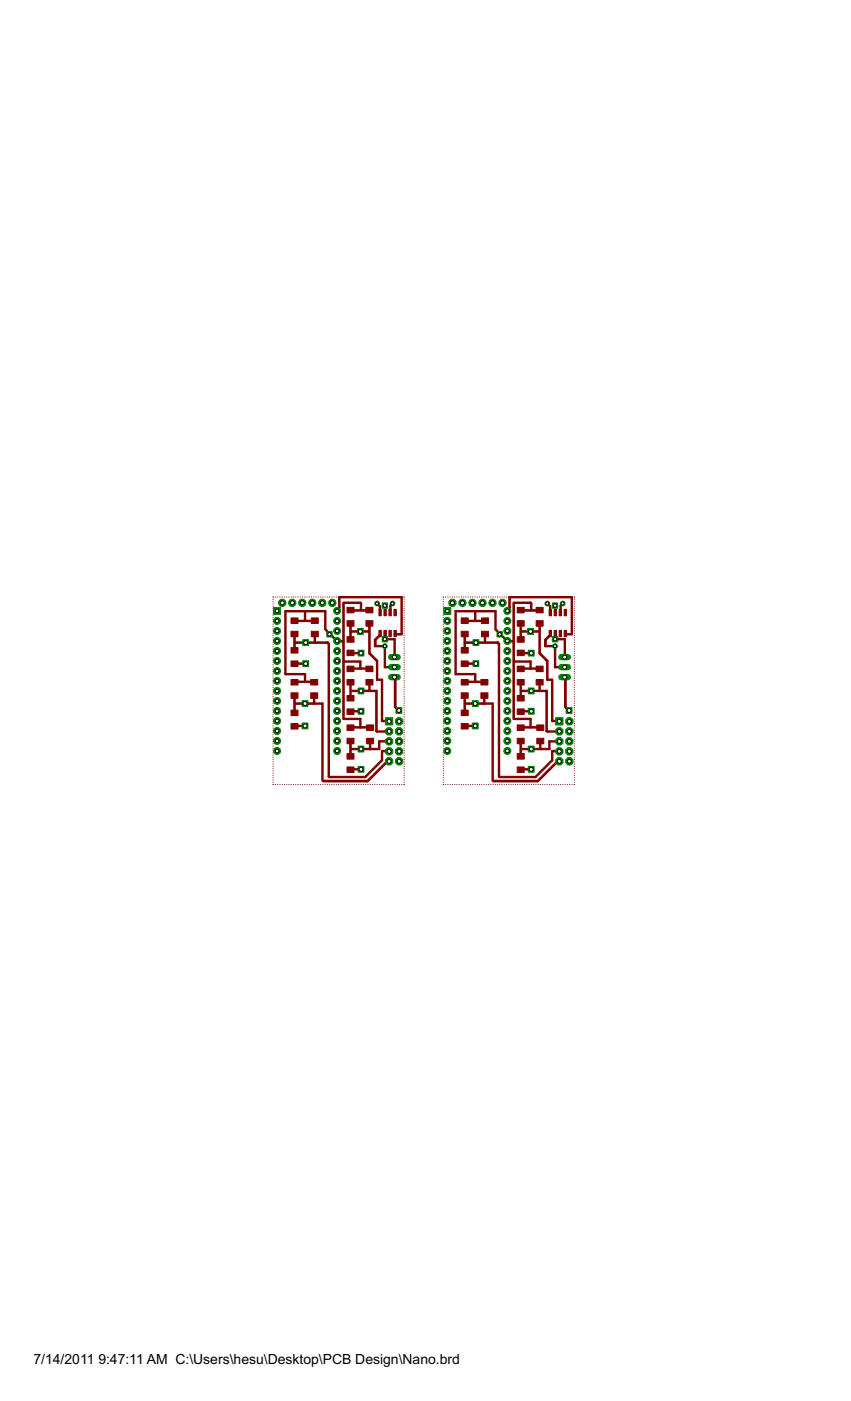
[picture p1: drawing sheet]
<svg xmlns="http://www.w3.org/2000/svg" width="216mm" height="356mm" viewBox="0 0 216 356" stroke-linecap="round" stroke-linejoin="round" font-family="sans-serif">
<defs><g id="words">
<g font-size="4">
<text x="8.5" y="346.1">7/14/2011</text>
<text x="25" y="346.1">9:47:11 AM C:\Users\hesu\Desktop\PCB Design\Nano.brd</text>
</g>
</g></defs>
<g fill="#800000" stroke="#800000" stroke-width=".25">
<path d="M88 154.2h1.8v1.4h-1.8z"/>
<path d="M88 157.5h1.8v1.4h-1.8z"/>
<path d="M88 165h1.8v1.4h-1.8z"/>
<path d="M88 161.6h1.8v1.4h-1.8z"/>
<path d="M92.8 154.2h1.8v1.4h-1.8z"/>
<path d="M92.8 157.5h1.8v1.4h-1.8z"/>
<path d="M88 172.5h1.8v1.4h-1.8z"/>
<path d="M88 169.1h1.8v1.4h-1.8z"/>
<path d="M92.8 172.5h1.8v1.4h-1.8z"/>
<path d="M92.8 169.1h1.8v1.4h-1.8z"/>
<path d="M88 179.9h1.8v1.4h-1.8z"/>
<path d="M88 176.5h1.8v1.4h-1.8z"/>
<path d="M88 187.4h1.8v1.4h-1.8z"/>
<path d="M88 184h1.8v1.4h-1.8z"/>
<path d="M93 187.4h1.8v1.4h-1.8z"/>
<path d="M93 184h1.8v1.4h-1.8z"/>
<path d="M88 194.7h1.8v1.4h-1.8z"/>
<path d="M88 191.3h1.8v1.4h-1.8z"/>
<path d="M73.8 183.6h1.8v1.4h-1.8z"/>
<path d="M73.8 180.2h1.8v1.4h-1.8z"/>
<path d="M73.8 175.9h1.8v1.3h-1.8z"/>
<path d="M73.8 172.5h1.8v1.4h-1.8z"/>
<path d="M78.8 175.9h1.8v1.3h-1.8z"/>
<path d="M78.8 172.5h1.8v1.4h-1.8z"/>
<path d="M73.8 167.8h1.8v1.4h-1.8z"/>
<path d="M73.8 164.4h1.8v1.4h-1.8z"/>
<path d="M73.8 160.2h1.8v1.4h-1.8z"/>
<path d="M73.8 156.8h1.8v1.4h-1.8z"/>
<path d="M79 160.2h1.8v1.4h-1.8z"/>
<path d="M79 156.8h1.8v1.4h-1.8z"/>
<path d="M96.1 160h.6v1.6h-.6z"/>
<path d="M97.4 160h.6v1.6h-.6z"/>
<path d="M98.7 160h.6v1.6h-.6z"/>
<path d="M99.9 160h.6v1.6h-.6z"/>
<path d="M96.1 154.7h.6v1.6h-.6z"/>
<path d="M97.4 154.7h.6v1.6h-.6z"/>
<path d="M98.7 154.7h.6v1.6h-.6z"/>
<path d="M99.9 154.7h.6v1.6h-.6z"/>
<path d="M131.2 154.2h1.8v1.4h-1.8z"/>
<path d="M131.2 157.5h1.8v1.4h-1.8z"/>
<path d="M131.2 165h1.8v1.4h-1.8z"/>
<path d="M131.2 161.6h1.8v1.4h-1.8z"/>
<path d="M136 154.2h1.8v1.4h-1.8z"/>
<path d="M136 157.5h1.8v1.4h-1.8z"/>
<path d="M131.2 172.5h1.8v1.4h-1.8z"/>
<path d="M131.2 169.1h1.8v1.4h-1.8z"/>
<path d="M136 172.5h1.8v1.4h-1.8z"/>
<path d="M136 169.1h1.8v1.4h-1.8z"/>
<path d="M131.2 179.9h1.8v1.4h-1.8z"/>
<path d="M131.2 176.5h1.8v1.4h-1.8z"/>
<path d="M131.2 187.4h1.8v1.4h-1.8z"/>
<path d="M131.2 184h1.8v1.4h-1.8z"/>
<path d="M136.2 187.4h1.8v1.4h-1.8z"/>
<path d="M136.2 184h1.8v1.4h-1.8z"/>
<path d="M131.2 194.7h1.8v1.4h-1.8z"/>
<path d="M131.2 191.3h1.8v1.4h-1.8z"/>
<path d="M117 183.6h1.8v1.4h-1.8z"/>
<path d="M117 180.2h1.8v1.4h-1.8z"/>
<path d="M117 175.9h1.8v1.3h-1.8z"/>
<path d="M117 172.5h1.8v1.4h-1.8z"/>
<path d="M122 175.9h1.8v1.3h-1.8z"/>
<path d="M122 172.5h1.8v1.4h-1.8z"/>
<path d="M117 167.8h1.8v1.4h-1.8z"/>
<path d="M117 164.4h1.8v1.4h-1.8z"/>
<path d="M117 160.2h1.8v1.4h-1.8z"/>
<path d="M117 156.8h1.8v1.4h-1.8z"/>
<path d="M122.2 160.2h1.7v1.4h-1.7z"/>
<path d="M122.2 156.8h1.7v1.4h-1.7z"/>
<path d="M139.3 160h.6v1.6h-.6z"/>
<path d="M140.6 160h.6v1.6h-.6z"/>
<path d="M141.9 160h.6v1.6h-.6z"/>
<path d="M143.1 160h.6v1.6h-.6z"/>
<path d="M139.3 154.7h.6v1.6h-.6z"/>
<path d="M140.6 154.7h.6v1.6h-.6z"/>
<path d="M141.9 154.7h.6v1.6h-.6z"/>
<path d="M143.1 154.7h.6v1.6h-.6z"/>
</g>
<g fill="#800000" stroke="#800000" stroke-width=".42">
<path d="M95.5 185.7h.2z"/>
<path d="M95.5 175.4v10.3z"/>
<path d="M93.7 175.4h1.8z"/>
<path d="M91.6 175.4h2.1z"/>
<path d="M89.3 175.4h2.3z"/>
<path d="M88.9 175.4h.4z"/>
<path d="M93.7 175v.4z"/>
<path d="M88.9 173.6h.2z"/>
<path d="M88.9 173.6v.3z"/>
<path d="M88.9 176.4v.7z"/>
<path d="M89.5 195.3h.1z"/>
<path d="M74.7 177.1v1.5z"/>
<path d="M74.7 178.6v1.6z"/>
<path d="M74.7 180.2v.5z"/>
<path d="M79.7 178.6h.2z"/>
<path d="M77.4 178.6h2.3z"/>
<path d="M75.1 178.6h2.3z"/>
<path d="M74.7 178.6h.4z"/>
<path d="M79.7 177v.3z"/>
<path d="M81.8 198.1h11.6z"/>
<path d="M74.5 184.3h.9z"/>
<path d="M88.8 165.8h.8z"/>
<path d="M96.2 161.5l-.9 .9z"/>
<path d="M95.3 162.4v1.6z"/>
<path d="M74.9 168.4h.7z"/>
<path d="M75.6 168.4h2z"/>
<path d="M77.6 168.4h.1z"/>
<path d="M89.1 180.5h.7z"/>
<path d="M95.3 164h2.3z"/>
<path d="M96.4 154.6v.3z"/>
<path d="M99.1 154.6v.2z"/>
<path d="M100.1 171.8v7.7z"/>
<path d="M100.1 179.5l1.1 1z"/>
<path d="M85.6 154.6v.5z"/>
<path d="M86.1 154.1l-.5 .5z"/>
<path d="M101.9 160.8v.2z"/>
<path d="M100.1 161h.4z"/>
<path d="M86.1 151.6v2.5z"/>
<path d="M98.5 193.3h.2z"/>
<path d="M98.3 193.3h.2z"/>
<path d="M98.3 193.3l-4.7 4.8z"/>
<path d="M88.8 184.6h1.2z"/>
<path d="M93 184.6h.4z"/>
<path d="M88.8 154.9h1z"/>
<path d="M93 154.9h.9z"/>
<path d="M91.4 184.6h1.6z"/>
<path d="M90 184.6h1.4z"/>
<path d="M91.6 154.9h1.4z"/>
<path d="M89.8 154.9h1.8z"/>
<path d="M91.6 154.8v.1z"/>
<path d="M87.1 167.9h.2z"/>
<path d="M87.3 167.9h.2z"/>
<path d="M87.1 167.9v14.6z"/>
<path d="M87.1 182.5h.2z"/>
<path d="M87.1 162.8v5.1z"/>
<path d="M87 162.8h.1z"/>
<path d="M91.6 153v1.8z"/>
<path d="M74.7 157.6h1.1z"/>
<path d="M78.8 157.6h.9z"/>
<path d="M91.4 153h.2z"/>
<path d="M87.1 153.2v9.6z"/>
<path d="M82.5 159.7l.2 .2z"/>
<path d="M87.1 153v.2z"/>
<path d="M77.4 157.6h1.4z"/>
<path d="M75.8 157.6h1.6z"/>
<path d="M77.4 155.1v.2z"/>
<path d="M77.4 155.1h5z"/>
<path d="M72.4 155.1h5z"/>
<path d="M78.6 173.1h.9z"/>
<path d="M77.4 173.1h1.2z"/>
<path d="M77.4 172.9v.2z"/>
<path d="M75.6 173.1h1.8z"/>
<path d="M74.9 173.1h.7z"/>
<path d="M92.7 169.7h.5z"/>
<path d="M88.9 169.7h.7z"/>
<path d="M88.9 169.7v.2z"/>
<path d="M88.9 191.2v.5z"/>
<path d="M88.9 188.3v.4z"/>
<path d="M93.9 188.5v.4z"/>
<path d="M88.9 188.7v1.4z"/>
<path d="M88.9 190.1v1.1z"/>
<path d="M91.6 190.1h2.3z"/>
<path d="M89.3 190.1h2.3z"/>
<path d="M88.9 190.1h.4z"/>
<path d="M93.7 160.5v5.5z"/>
<path d="M93.7 166l2 1.9z"/>
<path d="M88.9 158.7v.2z"/>
<path d="M88.9 158.9v1.4z"/>
<path d="M88.9 160.3v1.4z"/>
<path d="M88.9 161.7v.2z"/>
<path d="M93.7 159v1.3z"/>
<path d="M93.7 158.3v.7z"/>
<path d="M88.9 160.3h.4z"/>
<path d="M89.3 160.3h2.1z"/>
<path d="M91.4 160.3h2.2z"/>
<path d="M93.6 160.3h.1z"/>
<path d="M95.7 167.9v4.6z"/>
<path d="M96.8 172.5h.1z"/>
<path d="M96.9 183h1.8z"/>
<path d="M74.7 161.5v1.6z"/>
<path d="M74.7 163.1v1.1z"/>
<path d="M74.7 164.2v.5z"/>
<path d="M79.9 162.8v.3z"/>
<path d="M79.9 161v.7z"/>
<path d="M77.6 163.1h2.3z"/>
<path d="M75.1 163.1h2.5z"/>
<path d="M74.7 163.1h.4z"/>
<path d="M79.9 163.1h3.2z"/>
<path d="M83.4 197.2h.2z"/>
<path d="M83.4 163.5v33.7z"/>
<path d="M138.7 185.7h.2z"/>
<path d="M138.7 175.4v10.3z"/>
<path d="M136.9 175.4h1.8z"/>
<path d="M134.8 175.4h2.1z"/>
<path d="M132.5 175.4h2.3z"/>
<path d="M132.1 175.4h.4z"/>
<path d="M136.9 175v.4z"/>
<path d="M132.1 173.6h.2z"/>
<path d="M132.1 173.6v.3z"/>
<path d="M132.1 176.4v.7z"/>
<path d="M132.6 195.3h.2z"/>
<path d="M117.9 177.1v1.5z"/>
<path d="M117.9 178.6v1.6z"/>
<path d="M117.9 180.2v.5z"/>
<path d="M122.9 178.6h.1z"/>
<path d="M120.6 178.6h2.3z"/>
<path d="M118.2 178.6h2.4z"/>
<path d="M117.9 178.6h.3z"/>
<path d="M122.9 177v.3z"/>
<path d="M125 198.1h11.5z"/>
<path d="M117.7 184.3h.9z"/>
<path d="M131.9 165.8h.9z"/>
<path d="M139.4 161.5l-.9 .9z"/>
<path d="M138.5 162.4v1.6z"/>
<path d="M118.1 168.4h.7z"/>
<path d="M118.8 168.4h1.9z"/>
<path d="M120.7 168.4h.2z"/>
<path d="M132.3 180.5h.7z"/>
<path d="M138.5 164h2.3z"/>
<path d="M139.6 154.6v.3z"/>
<path d="M142.2 154.6v.2z"/>
<path d="M143.3 171.8v7.7z"/>
<path d="M143.3 179.5l1.1 1z"/>
<path d="M128.7 154.6v.5z"/>
<path d="M128.7 154.6l.6-.5z"/>
<path d="M145.1 160.8v.2z"/>
<path d="M143.3 161h.4z"/>
<path d="M129.3 151.6v2.5z"/>
<path d="M141.7 193.3h.2z"/>
<path d="M141.5 193.3h.2z"/>
<path d="M141.5 193.3l-4.8 4.8z"/>
<path d="M131.9 184.6h1.3z"/>
<path d="M136.2 184.6h.3z"/>
<path d="M131.9 154.9h1.1z"/>
<path d="M136.2 154.9h.9z"/>
<path d="M134.6 184.6h1.6z"/>
<path d="M133.2 184.6h1.4z"/>
<path d="M134.8 154.9h1.4z"/>
<path d="M133 154.9h1.8z"/>
<path d="M134.8 154.8v.1z"/>
<path d="M130.3 167.9h.2z"/>
<path d="M130.5 167.9h.2z"/>
<path d="M130.3 167.9v14.6z"/>
<path d="M130.3 182.5h.2z"/>
<path d="M130.3 162.8v5.1z"/>
<path d="M130.2 162.8h.1z"/>
<path d="M134.8 153v1.8z"/>
<path d="M117.9 157.6h1.1z"/>
<path d="M122 157.6h.9z"/>
<path d="M134.6 153h.2z"/>
<path d="M130.3 153.2v9.6z"/>
<path d="M125.7 159.7l.2 .2z"/>
<path d="M130.3 153v.2z"/>
<path d="M120.6 157.6h1.4z"/>
<path d="M119 157.6h1.6z"/>
<path d="M120.6 155.1v.2z"/>
<path d="M120.6 155.1h4.9z"/>
<path d="M115.6 155.1h5z"/>
<path d="M121.8 173.1h.9z"/>
<path d="M120.6 173.1h1.2z"/>
<path d="M120.6 172.9v.2z"/>
<path d="M118.8 173.1h1.8z"/>
<path d="M118.1 173.1h.7z"/>
<path d="M135.8 169.7h.6z"/>
<path d="M132.1 169.7h.7z"/>
<path d="M132.1 169.7v.2z"/>
<path d="M132.1 191.2v.5z"/>
<path d="M132.1 188.3v.4z"/>
<path d="M137.1 188.5v.4z"/>
<path d="M132.1 188.7v1.4z"/>
<path d="M132.1 190.1v1.1z"/>
<path d="M134.8 190.1h2.3z"/>
<path d="M132.5 190.1h2.3z"/>
<path d="M132.1 190.1h.4z"/>
<path d="M136.9 160.5v5.5z"/>
<path d="M136.9 166l2 1.9z"/>
<path d="M132.1 158.7v.2z"/>
<path d="M132.1 158.9v1.4z"/>
<path d="M132.1 160.3v1.4z"/>
<path d="M132.1 161.7v.2z"/>
<path d="M136.9 159v1.3z"/>
<path d="M136.9 158.3v.7z"/>
<path d="M132.1 160.3h.4z"/>
<path d="M132.5 160.3h2.1z"/>
<path d="M134.6 160.3h2.1z"/>
<path d="M136.7 160.3h.2z"/>
<path d="M138.9 167.9v4.6z"/>
<path d="M139.9 172.5h.2z"/>
<path d="M140.1 183h1.8z"/>
<path d="M117.9 161.5v1.6z"/>
<path d="M117.9 163.1v1.1z"/>
<path d="M117.9 164.2v.5z"/>
<path d="M123 162.8v.3z"/>
<path d="M123 161v.7z"/>
<path d="M120.7 163.1h2.3z"/>
<path d="M118.2 163.1h2.5z"/>
<path d="M117.9 163.1h.3z"/>
<path d="M123 163.1h3.2z"/>
<path d="M126.6 197.2h.2z"/>
<path d="M126.6 163.5v33.7z"/>
</g>
<g fill="#800000" stroke="#800000" stroke-width=".61">
<path d="M89.3 175.4h6.2z"/>
<path d="M95.5 175.4v10.1z"/>
<path d="M95.5 185.5l.2 .2z"/>
<path d="M95.7 185.7h3.2z"/>
<path d="M93.7 173.8v1.2z"/>
<path d="M88.9 173.9v2.5z"/>
<path d="M89.6 195.3h2z"/>
<path d="M74.7 177.1v3.1z"/>
<path d="M75.1 178.6h4.6z"/>
<path d="M79.7 177.3v1.3z"/>
<path d="M79.9 178.6h1.9z"/>
<path d="M81.8 178.6v19.5z"/>
<path d="M75.4 184.3h2z"/>
<path d="M96.2 161.4l-1.1 1z"/>
<path d="M95.1 162.4v1.6z"/>
<path d="M75.6 168.4h2.1z"/>
<path d="M77.7 168.3v.1z"/>
<path d="M89.8 180.5h1.8z"/>
<path d="M89.6 165.8h2z"/>
<path d="M95.1 164h2.5z"/>
<path d="M97.6 164v5.3z"/>
<path d="M97.6 169.3h2.5z"/>
<path d="M97.6 162.2h2.5z"/>
<path d="M100.1 162.2v4.5z"/>
<path d="M95.7 153.2l.7 .7z"/>
<path d="M96.4 153.9v.7z"/>
<path d="M99.1 153.7v.9z"/>
<path d="M99.1 153.7l.5-.5z"/>
<path d="M85.6 154.8v.3z"/>
<path d="M86.1 154.2l-.5 .6z"/>
<path d="M86.1 151.6v2.6z"/>
<path d="M86.1 151.6h15.8z"/>
<path d="M101.9 151.6v9.2z"/>
<path d="M100.5 161h1.4z"/>
<path d="M82 198.3h11.2z"/>
<path d="M98.2 193.3l-5 5z"/>
<path d="M98.2 193.3h.3z"/>
<path d="M90 184.6h3z"/>
<path d="M89.8 154.9h3.2z"/>
<path d="M91.4 182.5v2.1z"/>
<path d="M87.3 182.5h4.1z"/>
<path d="M85.6 162.8h1.4z"/>
<path d="M91.6 153.2v1.6z"/>
<path d="M75.8 157.6h3z"/>
<path d="M91.4 153l.2 .2z"/>
<path d="M87.1 153.2v29.3z"/>
<path d="M82.7 159.9l2.9 2.9z"/>
<path d="M87.1 153h4.3z"/>
<path d="M77.4 155.3v2.3z"/>
<path d="M82.5 155.1v4.6z"/>
<path d="M82.4 155.1h.1z"/>
<path d="M72.4 155.1h10z"/>
<path d="M72.4 155.1v16z"/>
<path d="M72.4 171.1h5z"/>
<path d="M77.4 171.1v1.8z"/>
<path d="M75.6 173.1h3z"/>
<path d="M89.6 169.7h1.8z"/>
<path d="M91.4 169.7h1.3z"/>
<path d="M87.3 167.9h4.1z"/>
<path d="M91.4 167.9v1.8z"/>
<path d="M100.3 179.5l1.1 1z"/>
<path d="M100.3 171.8v7.7z"/>
<path d="M96.2 188.2h2.5z"/>
<path d="M88.9 188.7v2.5z"/>
<path d="M96.2 188.2v1.9z"/>
<path d="M93.9 190.1h2.3z"/>
<path d="M93.9 188.9v1.2z"/>
<path d="M89.3 190.1h4.6z"/>
<path d="M85.4 177.9h.2z"/>
<path d="M88.9 158.9v2.8z"/>
<path d="M89.3 160.3h4.3z"/>
<path d="M93.7 159v6.8z"/>
<path d="M93.7 165.8l2 1.9z"/>
<path d="M95.7 167.7v4.8z"/>
<path d="M95.7 172.5h1.1z"/>
<path d="M96.9 172.5v10.5z"/>
<path d="M96.9 183h2z"/>
<path d="M74.7 161.5v2.7z"/>
<path d="M75.1 163.1h8z"/>
<path d="M83.1 163.1h.1z"/>
<path d="M79.9 161.7v1.1z"/>
<path d="M83.1 163.1l.3 .4z"/>
<path d="M83.4 163.5v33.5z"/>
<path d="M83.4 197l.2 .2z"/>
<path d="M83.6 197.2h9.1z"/>
<path d="M96.9 193l-4.2 4.2z"/>
<path d="M96.9 190.6v2.4z"/>
<path d="M96.9 190.6h1.8z"/>
<path d="M132.5 175.4h6.2z"/>
<path d="M138.7 175.4v10.1z"/>
<path d="M138.7 185.5l.2 .2z"/>
<path d="M138.9 185.7h3.1z"/>
<path d="M136.9 173.8v1.2z"/>
<path d="M132.1 173.9v2.5z"/>
<path d="M132.8 195.3h2z"/>
<path d="M117.9 177.1v3.1z"/>
<path d="M118.2 178.6h4.7z"/>
<path d="M122.9 177.3v1.3z"/>
<path d="M123 178.6h2z"/>
<path d="M125 178.6v19.5z"/>
<path d="M118.6 184.3h2z"/>
<path d="M139.4 161.4l-1.1 1z"/>
<path d="M138.3 162.4v1.6z"/>
<path d="M118.8 168.4h2.1z"/>
<path d="M120.9 168.3v.1z"/>
<path d="M133 180.5h1.8z"/>
<path d="M132.8 165.8h2z"/>
<path d="M138.3 164h2.5z"/>
<path d="M140.8 164v5.3z"/>
<path d="M140.8 169.3h2.5z"/>
<path d="M140.8 162.2h2.5z"/>
<path d="M143.3 162.2v4.5z"/>
<path d="M138.9 153.2l.7 .7z"/>
<path d="M139.6 153.9v.7z"/>
<path d="M142.2 153.7v.9z"/>
<path d="M142.2 153.7l.6-.5z"/>
<path d="M128.7 154.8v.3z"/>
<path d="M129.3 154.2l-.6 .6z"/>
<path d="M129.3 151.6v2.6z"/>
<path d="M129.3 151.6h15.8z"/>
<path d="M145.1 151.6v9.2z"/>
<path d="M143.7 161h1.4z"/>
<path d="M125.2 198.3h11.2z"/>
<path d="M141.4 193.3l-5 5z"/>
<path d="M141.4 193.3h.3z"/>
<path d="M133.2 184.6h3z"/>
<path d="M133 154.9h3.2z"/>
<path d="M134.6 182.5v2.1z"/>
<path d="M130.5 182.5h4.1z"/>
<path d="M128.7 162.8h1.5z"/>
<path d="M134.8 153.2v1.6z"/>
<path d="M119 157.6h3z"/>
<path d="M134.6 153l.2 .2z"/>
<path d="M130.3 153.2v29.3z"/>
<path d="M125.9 159.9l2.8 2.9z"/>
<path d="M130.3 153h4.3z"/>
<path d="M120.6 155.3v2.3z"/>
<path d="M125.7 155.1v4.6z"/>
<path d="M125.5 155.1h.2z"/>
<path d="M115.6 155.1h9.9z"/>
<path d="M115.6 155.1v16z"/>
<path d="M115.6 171.1h5z"/>
<path d="M120.6 171.1v1.8z"/>
<path d="M118.8 173.1h3z"/>
<path d="M132.8 169.7h1.8z"/>
<path d="M134.6 169.7h1.2z"/>
<path d="M130.5 167.9h4.1z"/>
<path d="M134.6 167.9v1.8z"/>
<path d="M143.5 179.5l1 1z"/>
<path d="M143.5 171.8v7.7z"/>
<path d="M139.4 188.2h2.5z"/>
<path d="M132.1 188.7v2.5z"/>
<path d="M139.4 188.2v1.9z"/>
<path d="M137.1 190.1h2.3z"/>
<path d="M137.1 188.9v1.2z"/>
<path d="M132.5 190.1h4.6z"/>
<path d="M128.5 177.9h.2z"/>
<path d="M132.1 158.9v2.8z"/>
<path d="M132.5 160.3h4.2z"/>
<path d="M136.9 159v6.8z"/>
<path d="M136.9 165.8l2 1.9z"/>
<path d="M138.9 167.7v4.8z"/>
<path d="M138.9 172.5h1z"/>
<path d="M140.1 172.5v10.5z"/>
<path d="M140.1 183h1.9z"/>
<path d="M117.9 161.5v2.7z"/>
<path d="M118.2 163.1h8z"/>
<path d="M126.2 163.1h.2z"/>
<path d="M123 161.7v1.1z"/>
<path d="M126.2 163.1l.4 .4z"/>
<path d="M126.6 163.5v33.5z"/>
<path d="M126.6 197l.2 .2z"/>
<path d="M126.8 197.2h9z"/>
<path d="M140.1 193l-4.3 4.2z"/>
<path d="M140.1 190.6v2.4z"/>
<path d="M140.1 190.6h1.8z"/>
</g>
<path d="M69.4 154.2h1.8v1.8h-1.8z" fill="#008000" stroke="#008000" stroke-width=".25"/>
<circle cx="70.3" cy="155.1" r=".47" fill="#fff" stroke="#000" stroke-width=".25"/>
<circle cx="70.3" cy="157.6" r=".89" fill="#008000" stroke="#008000" stroke-width=".25"/>
<circle cx="70.3" cy="157.6" r=".47" fill="#fff" stroke="#000" stroke-width=".25"/>
<circle cx="70.3" cy="160.1" r=".89" fill="#008000" stroke="#008000" stroke-width=".25"/>
<circle cx="70.3" cy="160.1" r=".47" fill="#fff" stroke="#000" stroke-width=".25"/>
<circle cx="70.3" cy="162.7" r=".89" fill="#008000" stroke="#008000" stroke-width=".25"/>
<circle cx="70.3" cy="162.7" r=".47" fill="#fff" stroke="#000" stroke-width=".25"/>
<circle cx="70.3" cy="165.2" r=".89" fill="#008000" stroke="#008000" stroke-width=".25"/>
<circle cx="70.3" cy="165.2" r=".47" fill="#fff" stroke="#000" stroke-width=".25"/>
<circle cx="70.3" cy="167.8" r=".89" fill="#008000" stroke="#008000" stroke-width=".25"/>
<circle cx="70.3" cy="167.8" r=".47" fill="#fff" stroke="#000" stroke-width=".25"/>
<circle cx="70.3" cy="170.3" r=".89" fill="#008000" stroke="#008000" stroke-width=".25"/>
<circle cx="70.3" cy="170.3" r=".47" fill="#fff" stroke="#000" stroke-width=".25"/>
<circle cx="70.3" cy="172.8" r=".89" fill="#008000" stroke="#008000" stroke-width=".25"/>
<circle cx="70.3" cy="172.8" r=".47" fill="#fff" stroke="#000" stroke-width=".25"/>
<circle cx="70.3" cy="175.4" r=".89" fill="#008000" stroke="#008000" stroke-width=".25"/>
<circle cx="70.3" cy="175.4" r=".47" fill="#fff" stroke="#000" stroke-width=".25"/>
<circle cx="70.3" cy="177.9" r=".89" fill="#008000" stroke="#008000" stroke-width=".25"/>
<circle cx="70.3" cy="177.9" r=".47" fill="#fff" stroke="#000" stroke-width=".25"/>
<circle cx="70.3" cy="180.4" r=".89" fill="#008000" stroke="#008000" stroke-width=".25"/>
<circle cx="70.3" cy="180.4" r=".47" fill="#fff" stroke="#000" stroke-width=".25"/>
<circle cx="70.3" cy="183" r=".89" fill="#008000" stroke="#008000" stroke-width=".25"/>
<circle cx="70.3" cy="183" r=".47" fill="#fff" stroke="#000" stroke-width=".25"/>
<circle cx="70.3" cy="185.5" r=".89" fill="#008000" stroke="#008000" stroke-width=".25"/>
<circle cx="70.3" cy="185.5" r=".47" fill="#fff" stroke="#000" stroke-width=".25"/>
<circle cx="70.3" cy="188.1" r=".89" fill="#008000" stroke="#008000" stroke-width=".25"/>
<circle cx="70.3" cy="188.1" r=".47" fill="#fff" stroke="#000" stroke-width=".25"/>
<circle cx="70.3" cy="190.6" r=".89" fill="#008000" stroke="#008000" stroke-width=".25"/>
<circle cx="70.3" cy="190.6" r=".47" fill="#fff" stroke="#000" stroke-width=".25"/>
<circle cx="85.5" cy="155.1" r=".89" fill="#008000" stroke="#008000" stroke-width=".25"/>
<circle cx="85.5" cy="155.1" r=".47" fill="#fff" stroke="#000" stroke-width=".25"/>
<circle cx="85.5" cy="157.6" r=".89" fill="#008000" stroke="#008000" stroke-width=".25"/>
<circle cx="85.5" cy="157.6" r=".47" fill="#fff" stroke="#000" stroke-width=".25"/>
<circle cx="85.5" cy="160.1" r=".89" fill="#008000" stroke="#008000" stroke-width=".25"/>
<circle cx="85.5" cy="160.1" r=".47" fill="#fff" stroke="#000" stroke-width=".25"/>
<circle cx="85.5" cy="162.7" r=".89" fill="#008000" stroke="#008000" stroke-width=".25"/>
<circle cx="85.5" cy="162.7" r=".47" fill="#fff" stroke="#000" stroke-width=".25"/>
<circle cx="85.5" cy="165.2" r=".89" fill="#008000" stroke="#008000" stroke-width=".25"/>
<circle cx="85.5" cy="165.2" r=".47" fill="#fff" stroke="#000" stroke-width=".25"/>
<circle cx="85.5" cy="167.8" r=".89" fill="#008000" stroke="#008000" stroke-width=".25"/>
<circle cx="85.5" cy="167.8" r=".47" fill="#fff" stroke="#000" stroke-width=".25"/>
<circle cx="85.5" cy="170.3" r=".89" fill="#008000" stroke="#008000" stroke-width=".25"/>
<circle cx="85.5" cy="170.3" r=".47" fill="#fff" stroke="#000" stroke-width=".25"/>
<circle cx="85.5" cy="172.8" r=".89" fill="#008000" stroke="#008000" stroke-width=".25"/>
<circle cx="85.5" cy="172.8" r=".47" fill="#fff" stroke="#000" stroke-width=".25"/>
<circle cx="85.5" cy="175.4" r=".89" fill="#008000" stroke="#008000" stroke-width=".25"/>
<circle cx="85.5" cy="175.4" r=".47" fill="#fff" stroke="#000" stroke-width=".25"/>
<circle cx="85.5" cy="177.9" r=".89" fill="#008000" stroke="#008000" stroke-width=".25"/>
<circle cx="85.5" cy="177.9" r=".47" fill="#fff" stroke="#000" stroke-width=".25"/>
<circle cx="85.5" cy="180.4" r=".89" fill="#008000" stroke="#008000" stroke-width=".25"/>
<circle cx="85.5" cy="180.4" r=".47" fill="#fff" stroke="#000" stroke-width=".25"/>
<circle cx="85.5" cy="183" r=".89" fill="#008000" stroke="#008000" stroke-width=".25"/>
<circle cx="85.5" cy="183" r=".47" fill="#fff" stroke="#000" stroke-width=".25"/>
<circle cx="85.5" cy="185.5" r=".89" fill="#008000" stroke="#008000" stroke-width=".25"/>
<circle cx="85.5" cy="185.5" r=".47" fill="#fff" stroke="#000" stroke-width=".25"/>
<circle cx="85.5" cy="188.1" r=".89" fill="#008000" stroke="#008000" stroke-width=".25"/>
<circle cx="85.5" cy="188.1" r=".47" fill="#fff" stroke="#000" stroke-width=".25"/>
<circle cx="85.5" cy="190.6" r=".89" fill="#008000" stroke="#008000" stroke-width=".25"/>
<circle cx="85.5" cy="190.6" r=".47" fill="#fff" stroke="#000" stroke-width=".25"/>
<path d="M97.8 182.2h1.9v1.8h-1.9z" fill="#008000" stroke="#008000" stroke-width=".25"/>
<circle cx="98.7" cy="183.1" r=".51" fill="#fff" stroke="#000" stroke-width=".25"/>
<circle cx="101.3" cy="183.1" r="1.01" fill="#008000" stroke="#008000" stroke-width=".25"/>
<circle cx="101.3" cy="183.1" r=".51" fill="#fff" stroke="#000" stroke-width=".25"/>
<circle cx="98.7" cy="185.6" r="1.01" fill="#008000" stroke="#008000" stroke-width=".25"/>
<circle cx="98.7" cy="185.6" r=".51" fill="#fff" stroke="#000" stroke-width=".25"/>
<circle cx="101.3" cy="185.6" r="1.01" fill="#008000" stroke="#008000" stroke-width=".25"/>
<circle cx="101.3" cy="185.6" r=".51" fill="#fff" stroke="#000" stroke-width=".25"/>
<circle cx="98.7" cy="188.2" r="1.01" fill="#008000" stroke="#008000" stroke-width=".25"/>
<circle cx="98.7" cy="188.2" r=".51" fill="#fff" stroke="#000" stroke-width=".25"/>
<circle cx="101.3" cy="188.2" r="1.01" fill="#008000" stroke="#008000" stroke-width=".25"/>
<circle cx="101.3" cy="188.2" r=".51" fill="#fff" stroke="#000" stroke-width=".25"/>
<circle cx="98.7" cy="190.7" r="1.01" fill="#008000" stroke="#008000" stroke-width=".25"/>
<circle cx="98.7" cy="190.7" r=".51" fill="#fff" stroke="#000" stroke-width=".25"/>
<circle cx="101.3" cy="190.7" r="1.01" fill="#008000" stroke="#008000" stroke-width=".25"/>
<circle cx="101.3" cy="190.7" r=".51" fill="#fff" stroke="#000" stroke-width=".25"/>
<circle cx="98.7" cy="193.2" r="1.01" fill="#008000" stroke="#008000" stroke-width=".25"/>
<circle cx="98.7" cy="193.2" r=".51" fill="#fff" stroke="#000" stroke-width=".25"/>
<circle cx="101.3" cy="193.2" r="1.01" fill="#008000" stroke="#008000" stroke-width=".25"/>
<circle cx="101.3" cy="193.2" r=".51" fill="#fff" stroke="#000" stroke-width=".25"/>
<circle cx="84.3" cy="153" r=".93" fill="#008000" stroke="#008000" stroke-width=".25"/>
<circle cx="84.3" cy="153" r=".51" fill="#fff" stroke="#000" stroke-width=".25"/>
<circle cx="81.8" cy="153" r=".93" fill="#008000" stroke="#008000" stroke-width=".25"/>
<circle cx="81.8" cy="153" r=".51" fill="#fff" stroke="#000" stroke-width=".25"/>
<circle cx="79.2" cy="153" r=".93" fill="#008000" stroke="#008000" stroke-width=".25"/>
<circle cx="79.2" cy="153" r=".51" fill="#fff" stroke="#000" stroke-width=".25"/>
<circle cx="76.7" cy="153" r=".93" fill="#008000" stroke="#008000" stroke-width=".25"/>
<circle cx="76.7" cy="153" r=".51" fill="#fff" stroke="#000" stroke-width=".25"/>
<circle cx="74.1" cy="153" r=".93" fill="#008000" stroke="#008000" stroke-width=".25"/>
<circle cx="74.1" cy="153" r=".51" fill="#fff" stroke="#000" stroke-width=".25"/>
<circle cx="71.6" cy="153" r=".93" fill="#008000" stroke="#008000" stroke-width=".25"/>
<circle cx="71.6" cy="153" r=".51" fill="#fff" stroke="#000" stroke-width=".25"/>
<path d="M99.3 166.8h1.6z" fill="#008000" stroke="#008000" stroke-width="1.6"/>
<circle cx="100.1" cy="166.8" r=".51" fill="#fff" stroke="#000" stroke-width=".25"/>
<path d="M99.3 169.3h1.6z" fill="#008000" stroke="#008000" stroke-width="1.6"/>
<circle cx="100.1" cy="169.3" r=".51" fill="#fff" stroke="#000" stroke-width=".25"/>
<path d="M99.3 171.9h1.6z" fill="#008000" stroke="#008000" stroke-width="1.6"/>
<circle cx="100.1" cy="171.9" r=".51" fill="#fff" stroke="#000" stroke-width=".25"/>
<path d="M112.6 154.2h1.8v1.8h-1.8z" fill="#008000" stroke="#008000" stroke-width=".25"/>
<circle cx="113.5" cy="155.1" r=".47" fill="#fff" stroke="#000" stroke-width=".25"/>
<circle cx="113.5" cy="157.6" r=".89" fill="#008000" stroke="#008000" stroke-width=".25"/>
<circle cx="113.5" cy="157.6" r=".47" fill="#fff" stroke="#000" stroke-width=".25"/>
<circle cx="113.5" cy="160.1" r=".89" fill="#008000" stroke="#008000" stroke-width=".25"/>
<circle cx="113.5" cy="160.1" r=".47" fill="#fff" stroke="#000" stroke-width=".25"/>
<circle cx="113.5" cy="162.7" r=".89" fill="#008000" stroke="#008000" stroke-width=".25"/>
<circle cx="113.5" cy="162.7" r=".47" fill="#fff" stroke="#000" stroke-width=".25"/>
<circle cx="113.5" cy="165.2" r=".89" fill="#008000" stroke="#008000" stroke-width=".25"/>
<circle cx="113.5" cy="165.2" r=".47" fill="#fff" stroke="#000" stroke-width=".25"/>
<circle cx="113.5" cy="167.8" r=".89" fill="#008000" stroke="#008000" stroke-width=".25"/>
<circle cx="113.5" cy="167.8" r=".47" fill="#fff" stroke="#000" stroke-width=".25"/>
<circle cx="113.5" cy="170.3" r=".89" fill="#008000" stroke="#008000" stroke-width=".25"/>
<circle cx="113.5" cy="170.3" r=".47" fill="#fff" stroke="#000" stroke-width=".25"/>
<circle cx="113.5" cy="172.8" r=".89" fill="#008000" stroke="#008000" stroke-width=".25"/>
<circle cx="113.5" cy="172.8" r=".47" fill="#fff" stroke="#000" stroke-width=".25"/>
<circle cx="113.5" cy="175.4" r=".89" fill="#008000" stroke="#008000" stroke-width=".25"/>
<circle cx="113.5" cy="175.4" r=".47" fill="#fff" stroke="#000" stroke-width=".25"/>
<circle cx="113.5" cy="177.9" r=".89" fill="#008000" stroke="#008000" stroke-width=".25"/>
<circle cx="113.5" cy="177.9" r=".47" fill="#fff" stroke="#000" stroke-width=".25"/>
<circle cx="113.5" cy="180.4" r=".89" fill="#008000" stroke="#008000" stroke-width=".25"/>
<circle cx="113.5" cy="180.4" r=".47" fill="#fff" stroke="#000" stroke-width=".25"/>
<circle cx="113.5" cy="183" r=".89" fill="#008000" stroke="#008000" stroke-width=".25"/>
<circle cx="113.5" cy="183" r=".47" fill="#fff" stroke="#000" stroke-width=".25"/>
<circle cx="113.5" cy="185.5" r=".89" fill="#008000" stroke="#008000" stroke-width=".25"/>
<circle cx="113.5" cy="185.5" r=".47" fill="#fff" stroke="#000" stroke-width=".25"/>
<circle cx="113.5" cy="188.1" r=".89" fill="#008000" stroke="#008000" stroke-width=".25"/>
<circle cx="113.5" cy="188.1" r=".47" fill="#fff" stroke="#000" stroke-width=".25"/>
<circle cx="113.5" cy="190.6" r=".89" fill="#008000" stroke="#008000" stroke-width=".25"/>
<circle cx="113.5" cy="190.6" r=".47" fill="#fff" stroke="#000" stroke-width=".25"/>
<circle cx="128.7" cy="155.1" r=".89" fill="#008000" stroke="#008000" stroke-width=".25"/>
<circle cx="128.7" cy="155.1" r=".47" fill="#fff" stroke="#000" stroke-width=".25"/>
<circle cx="128.7" cy="157.6" r=".89" fill="#008000" stroke="#008000" stroke-width=".25"/>
<circle cx="128.7" cy="157.6" r=".47" fill="#fff" stroke="#000" stroke-width=".25"/>
<circle cx="128.7" cy="160.1" r=".89" fill="#008000" stroke="#008000" stroke-width=".25"/>
<circle cx="128.7" cy="160.1" r=".47" fill="#fff" stroke="#000" stroke-width=".25"/>
<circle cx="128.7" cy="162.7" r=".89" fill="#008000" stroke="#008000" stroke-width=".25"/>
<circle cx="128.7" cy="162.7" r=".47" fill="#fff" stroke="#000" stroke-width=".25"/>
<circle cx="128.7" cy="165.2" r=".89" fill="#008000" stroke="#008000" stroke-width=".25"/>
<circle cx="128.7" cy="165.2" r=".47" fill="#fff" stroke="#000" stroke-width=".25"/>
<circle cx="128.7" cy="167.8" r=".89" fill="#008000" stroke="#008000" stroke-width=".25"/>
<circle cx="128.7" cy="167.8" r=".47" fill="#fff" stroke="#000" stroke-width=".25"/>
<circle cx="128.7" cy="170.3" r=".89" fill="#008000" stroke="#008000" stroke-width=".25"/>
<circle cx="128.7" cy="170.3" r=".47" fill="#fff" stroke="#000" stroke-width=".25"/>
<circle cx="128.7" cy="172.8" r=".89" fill="#008000" stroke="#008000" stroke-width=".25"/>
<circle cx="128.7" cy="172.8" r=".47" fill="#fff" stroke="#000" stroke-width=".25"/>
<circle cx="128.7" cy="175.4" r=".89" fill="#008000" stroke="#008000" stroke-width=".25"/>
<circle cx="128.7" cy="175.4" r=".47" fill="#fff" stroke="#000" stroke-width=".25"/>
<circle cx="128.7" cy="177.9" r=".89" fill="#008000" stroke="#008000" stroke-width=".25"/>
<circle cx="128.7" cy="177.9" r=".47" fill="#fff" stroke="#000" stroke-width=".25"/>
<circle cx="128.7" cy="180.4" r=".89" fill="#008000" stroke="#008000" stroke-width=".25"/>
<circle cx="128.7" cy="180.4" r=".47" fill="#fff" stroke="#000" stroke-width=".25"/>
<circle cx="128.7" cy="183" r=".89" fill="#008000" stroke="#008000" stroke-width=".25"/>
<circle cx="128.7" cy="183" r=".47" fill="#fff" stroke="#000" stroke-width=".25"/>
<circle cx="128.7" cy="185.5" r=".89" fill="#008000" stroke="#008000" stroke-width=".25"/>
<circle cx="128.7" cy="185.5" r=".47" fill="#fff" stroke="#000" stroke-width=".25"/>
<circle cx="128.7" cy="188.1" r=".89" fill="#008000" stroke="#008000" stroke-width=".25"/>
<circle cx="128.7" cy="188.1" r=".47" fill="#fff" stroke="#000" stroke-width=".25"/>
<circle cx="128.7" cy="190.6" r=".89" fill="#008000" stroke="#008000" stroke-width=".25"/>
<circle cx="128.7" cy="190.6" r=".47" fill="#fff" stroke="#000" stroke-width=".25"/>
<path d="M141 182.2h1.8v1.8h-1.8z" fill="#008000" stroke="#008000" stroke-width=".25"/>
<circle cx="141.9" cy="183.1" r=".51" fill="#fff" stroke="#000" stroke-width=".25"/>
<circle cx="144.4" cy="183.1" r="1.01" fill="#008000" stroke="#008000" stroke-width=".25"/>
<circle cx="144.4" cy="183.1" r=".51" fill="#fff" stroke="#000" stroke-width=".25"/>
<circle cx="141.9" cy="185.6" r="1.01" fill="#008000" stroke="#008000" stroke-width=".25"/>
<circle cx="141.9" cy="185.6" r=".51" fill="#fff" stroke="#000" stroke-width=".25"/>
<circle cx="144.4" cy="185.6" r="1.01" fill="#008000" stroke="#008000" stroke-width=".25"/>
<circle cx="144.4" cy="185.6" r=".51" fill="#fff" stroke="#000" stroke-width=".25"/>
<circle cx="141.9" cy="188.2" r="1.01" fill="#008000" stroke="#008000" stroke-width=".25"/>
<circle cx="141.9" cy="188.2" r=".51" fill="#fff" stroke="#000" stroke-width=".25"/>
<circle cx="144.4" cy="188.2" r="1.01" fill="#008000" stroke="#008000" stroke-width=".25"/>
<circle cx="144.4" cy="188.2" r=".51" fill="#fff" stroke="#000" stroke-width=".25"/>
<circle cx="141.9" cy="190.7" r="1.01" fill="#008000" stroke="#008000" stroke-width=".25"/>
<circle cx="141.9" cy="190.7" r=".51" fill="#fff" stroke="#000" stroke-width=".25"/>
<circle cx="144.4" cy="190.7" r="1.01" fill="#008000" stroke="#008000" stroke-width=".25"/>
<circle cx="144.4" cy="190.7" r=".51" fill="#fff" stroke="#000" stroke-width=".25"/>
<circle cx="141.9" cy="193.2" r="1.01" fill="#008000" stroke="#008000" stroke-width=".25"/>
<circle cx="141.9" cy="193.2" r=".51" fill="#fff" stroke="#000" stroke-width=".25"/>
<circle cx="144.4" cy="193.2" r="1.01" fill="#008000" stroke="#008000" stroke-width=".25"/>
<circle cx="144.4" cy="193.2" r=".51" fill="#fff" stroke="#000" stroke-width=".25"/>
<circle cx="127.5" cy="153" r=".93" fill="#008000" stroke="#008000" stroke-width=".25"/>
<circle cx="127.5" cy="153" r=".51" fill="#fff" stroke="#000" stroke-width=".25"/>
<circle cx="124.9" cy="153" r=".93" fill="#008000" stroke="#008000" stroke-width=".25"/>
<circle cx="124.9" cy="153" r=".51" fill="#fff" stroke="#000" stroke-width=".25"/>
<circle cx="122.4" cy="153" r=".93" fill="#008000" stroke="#008000" stroke-width=".25"/>
<circle cx="122.4" cy="153" r=".51" fill="#fff" stroke="#000" stroke-width=".25"/>
<circle cx="119.9" cy="153" r=".93" fill="#008000" stroke="#008000" stroke-width=".25"/>
<circle cx="119.9" cy="153" r=".51" fill="#fff" stroke="#000" stroke-width=".25"/>
<circle cx="117.3" cy="153" r=".93" fill="#008000" stroke="#008000" stroke-width=".25"/>
<circle cx="117.3" cy="153" r=".51" fill="#fff" stroke="#000" stroke-width=".25"/>
<circle cx="114.8" cy="153" r=".93" fill="#008000" stroke="#008000" stroke-width=".25"/>
<circle cx="114.8" cy="153" r=".51" fill="#fff" stroke="#000" stroke-width=".25"/>
<path d="M142.4 166.8h1.7z" fill="#008000" stroke="#008000" stroke-width="1.6"/>
<circle cx="143.3" cy="166.8" r=".51" fill="#fff" stroke="#000" stroke-width=".25"/>
<path d="M142.4 169.3h1.7z" fill="#008000" stroke="#008000" stroke-width="1.6"/>
<circle cx="143.3" cy="169.3" r=".51" fill="#fff" stroke="#000" stroke-width=".25"/>
<path d="M142.4 171.9h1.7z" fill="#008000" stroke="#008000" stroke-width="1.6"/>
<circle cx="143.3" cy="171.9" r=".51" fill="#fff" stroke="#000" stroke-width=".25"/>
<path d="M90.8 174.6h1.5v1.5h-1.5z" fill="#008000" stroke="#008000" stroke-width=".25"/>
<circle cx="91.6" cy="175.4" r=".51" fill="#fff" stroke="#000" stroke-width=".25"/>
<path d="M90.8 194.5h1.5v1.5h-1.5z" fill="#008000" stroke="#008000" stroke-width=".25"/>
<circle cx="91.6" cy="195.3" r=".51" fill="#fff" stroke="#000" stroke-width=".25"/>
<path d="M76.6 177.8h1.5v1.5h-1.5z" fill="#008000" stroke="#008000" stroke-width=".25"/>
<circle cx="77.4" cy="178.6" r=".51" fill="#fff" stroke="#000" stroke-width=".25"/>
<path d="M76.6 183.5h1.5v1.5h-1.5z" fill="#008000" stroke="#008000" stroke-width=".25"/>
<circle cx="77.4" cy="184.3" r=".51" fill="#fff" stroke="#000" stroke-width=".25"/>
<path d="M90.8 165h1.5v1.5h-1.5z" fill="#008000" stroke="#008000" stroke-width=".25"/>
<circle cx="91.6" cy="165.8" r=".51" fill="#fff" stroke="#000" stroke-width=".25"/>
<path d="M76.8 167.7h1.5v1.5h-1.5z" fill="#008000" stroke="#008000" stroke-width=".25"/>
<circle cx="77.6" cy="168.4" r=".51" fill="#fff" stroke="#000" stroke-width=".25"/>
<path d="M90.8 179.8h1.5v1.5h-1.5z" fill="#008000" stroke="#008000" stroke-width=".25"/>
<circle cx="91.6" cy="180.5" r=".51" fill="#fff" stroke="#000" stroke-width=".25"/>
<path d="M100.5 179.6h1.4v1.5h-1.4z" fill="#008000" stroke="#008000" stroke-width=".25"/>
<circle cx="101.2" cy="180.3" r=".51" fill="#fff" stroke="#000" stroke-width=".25"/>
<circle cx="97.6" cy="164" r=".59" fill="#008000" stroke="#008000" stroke-width=".25"/>
<circle cx="97.6" cy="164" r=".4" fill="#fff" stroke="#000" stroke-width=".25"/>
<path d="M97 153h1.3v1.4h-1.3z" fill="#008000" stroke="#008000" stroke-width=".25"/>
<circle cx="97.6" cy="153.7" r=".44" fill="#fff" stroke="#000" stroke-width=".25"/>
<path d="M97 161.6h1.3v1.3h-1.3z" fill="#008000" stroke="#008000" stroke-width=".25"/>
<circle cx="97.6" cy="162.2" r=".44" fill="#fff" stroke="#000" stroke-width=".25"/>
<path d="M82.9 160.3h1.4v1.4h-1.4z" fill="#008000" stroke="#008000" stroke-width=".25"/>
<circle cx="83.6" cy="161" r=".44" fill="#fff" stroke="#000" stroke-width=".25"/>
<circle cx="95.7" cy="153.2" r=".59" fill="#008000" stroke="#008000" stroke-width=".25"/>
<circle cx="95.7" cy="153.2" r=".4" fill="#fff" stroke="#000" stroke-width=".25"/>
<circle cx="99.6" cy="153.2" r=".59" fill="#008000" stroke="#008000" stroke-width=".25"/>
<circle cx="99.6" cy="153.2" r=".4" fill="#fff" stroke="#000" stroke-width=".25"/>
<path d="M90.8 189.4h1.5v1.5h-1.5z" fill="#008000" stroke="#008000" stroke-width=".25"/>
<circle cx="91.6" cy="190.1" r=".51" fill="#fff" stroke="#000" stroke-width=".25"/>
<path d="M90.7 159.5h1.5v1.5h-1.5z" fill="#008000" stroke="#008000" stroke-width=".25"/>
<circle cx="91.4" cy="160.3" r=".51" fill="#fff" stroke="#000" stroke-width=".25"/>
<path d="M76.8 162.4h1.5v1.5h-1.5z" fill="#008000" stroke="#008000" stroke-width=".25"/>
<circle cx="77.6" cy="163.1" r=".51" fill="#fff" stroke="#000" stroke-width=".25"/>
<path d="M134 174.6h1.5v1.5h-1.5z" fill="#008000" stroke="#008000" stroke-width=".25"/>
<circle cx="134.8" cy="175.4" r=".51" fill="#fff" stroke="#000" stroke-width=".25"/>
<path d="M134 194.5h1.5v1.5h-1.5z" fill="#008000" stroke="#008000" stroke-width=".25"/>
<circle cx="134.8" cy="195.3" r=".51" fill="#fff" stroke="#000" stroke-width=".25"/>
<path d="M119.8 177.8h1.5v1.5h-1.5z" fill="#008000" stroke="#008000" stroke-width=".25"/>
<circle cx="120.6" cy="178.6" r=".51" fill="#fff" stroke="#000" stroke-width=".25"/>
<path d="M119.8 183.5h1.5v1.5h-1.5z" fill="#008000" stroke="#008000" stroke-width=".25"/>
<circle cx="120.6" cy="184.3" r=".51" fill="#fff" stroke="#000" stroke-width=".25"/>
<path d="M134 165h1.5v1.5h-1.5z" fill="#008000" stroke="#008000" stroke-width=".25"/>
<circle cx="134.8" cy="165.8" r=".51" fill="#fff" stroke="#000" stroke-width=".25"/>
<path d="M120 167.7h1.5v1.5h-1.5z" fill="#008000" stroke="#008000" stroke-width=".25"/>
<circle cx="120.7" cy="168.4" r=".51" fill="#fff" stroke="#000" stroke-width=".25"/>
<path d="M134 179.8h1.5v1.5h-1.5z" fill="#008000" stroke="#008000" stroke-width=".25"/>
<circle cx="134.8" cy="180.5" r=".51" fill="#fff" stroke="#000" stroke-width=".25"/>
<path d="M143.6 179.6h1.5v1.5h-1.5z" fill="#008000" stroke="#008000" stroke-width=".25"/>
<circle cx="144.4" cy="180.3" r=".51" fill="#fff" stroke="#000" stroke-width=".25"/>
<circle cx="140.8" cy="164" r=".59" fill="#008000" stroke="#008000" stroke-width=".25"/>
<circle cx="140.8" cy="164" r=".4" fill="#fff" stroke="#000" stroke-width=".25"/>
<path d="M140.1 153h1.4v1.4h-1.4z" fill="#008000" stroke="#008000" stroke-width=".25"/>
<circle cx="140.8" cy="153.7" r=".44" fill="#fff" stroke="#000" stroke-width=".25"/>
<path d="M140.1 161.6h1.4v1.3h-1.4z" fill="#008000" stroke="#008000" stroke-width=".25"/>
<circle cx="140.8" cy="162.2" r=".44" fill="#fff" stroke="#000" stroke-width=".25"/>
<path d="M126.1 160.3h1.3v1.4h-1.3z" fill="#008000" stroke="#008000" stroke-width=".25"/>
<circle cx="126.8" cy="161" r=".44" fill="#fff" stroke="#000" stroke-width=".25"/>
<circle cx="138.9" cy="153.2" r=".59" fill="#008000" stroke="#008000" stroke-width=".25"/>
<circle cx="138.9" cy="153.2" r=".4" fill="#fff" stroke="#000" stroke-width=".25"/>
<circle cx="142.8" cy="153.2" r=".59" fill="#008000" stroke="#008000" stroke-width=".25"/>
<circle cx="142.8" cy="153.2" r=".4" fill="#fff" stroke="#000" stroke-width=".25"/>
<path d="M134 189.4h1.5v1.5h-1.5z" fill="#008000" stroke="#008000" stroke-width=".25"/>
<circle cx="134.8" cy="190.1" r=".51" fill="#fff" stroke="#000" stroke-width=".25"/>
<path d="M133.9 159.5h1.4v1.5h-1.4z" fill="#008000" stroke="#008000" stroke-width=".25"/>
<circle cx="134.6" cy="160.3" r=".51" fill="#fff" stroke="#000" stroke-width=".25"/>
<path d="M120 162.4h1.5v1.5h-1.5z" fill="#008000" stroke="#008000" stroke-width=".25"/>
<circle cx="120.7" cy="163.1" r=".51" fill="#fff" stroke="#000" stroke-width=".25"/>
<use href="#words"/>
</svg>
